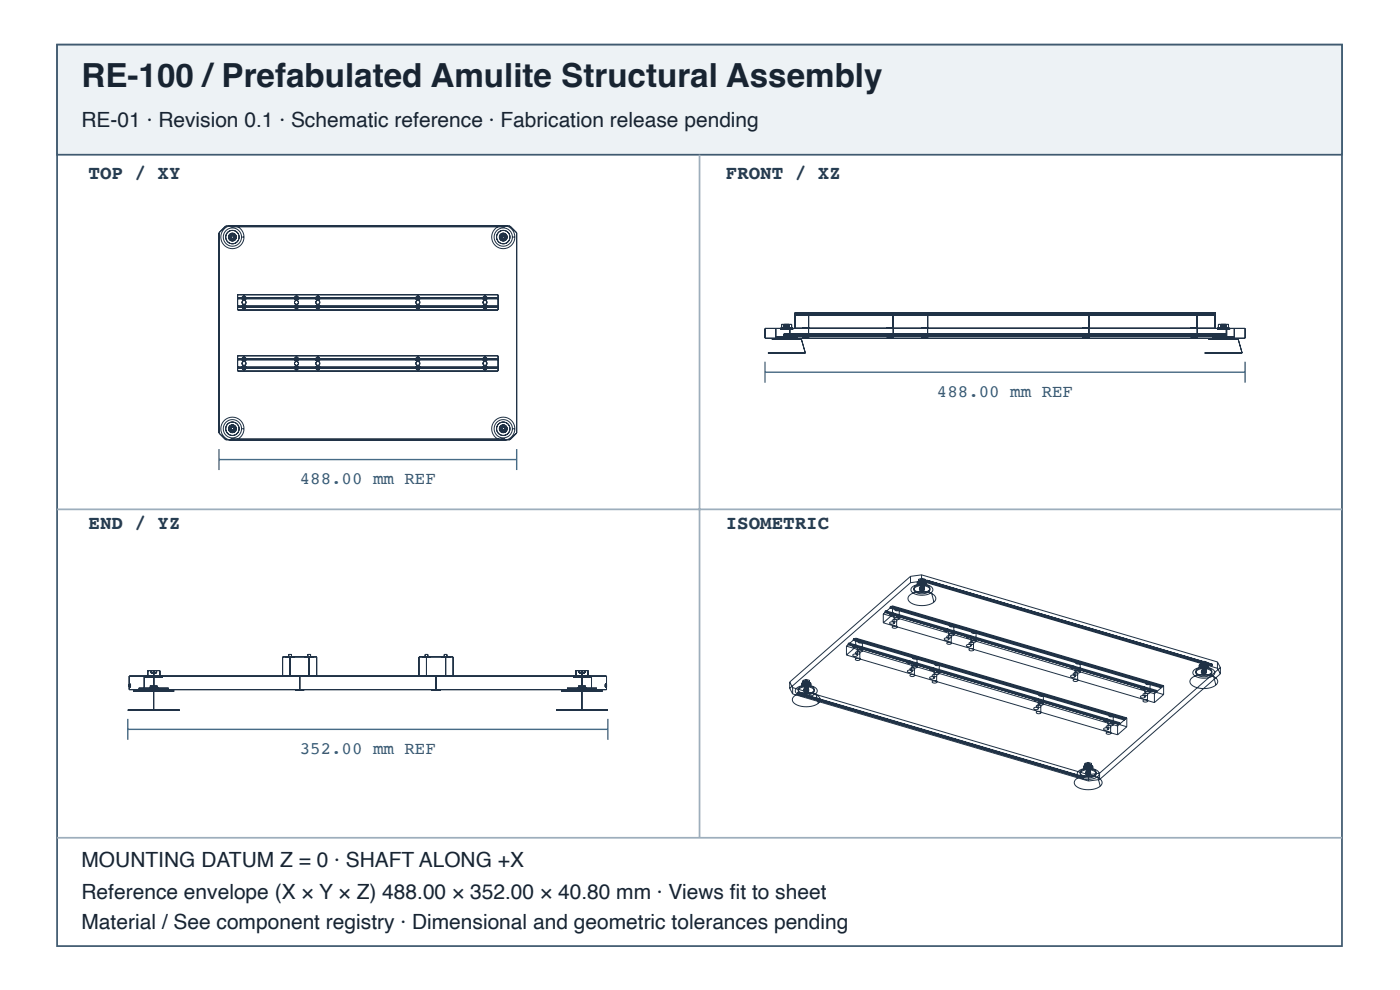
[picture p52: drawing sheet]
<svg xmlns="http://www.w3.org/2000/svg" width="297mm" height="210mm" viewBox="0 0 297 210" stroke-linecap="round" stroke-linejoin="round" font-family="sans-serif">
<defs><g id="words">
<text font-size="7" fill="#182431" x="17.3" y="18.4">RE-100 /Prefabulated Amulite Structural Assembly</text>
<g font-size="4.4" fill="#182431">
<text x="17.3" y="26.9">RE-01 · Revision 0.1 · Schematic reference · Fabrication release pending</text>
<text x="17.3" y="183.9">MOUNTING DATUM Z = 0 · SHAFT ALONG +X</text>
<text x="17.3" y="190.6">Reference envelope (X × Y × Z) 488.00 × 352.00 × 40.80 mm · Views fi t to sheet</text>
<text x="17.3" y="196.9">Material / See component registry · Dimensional and geometric tolerances pending</text>
</g>
<g font-size="4.1" fill="#263d52">
<text x="18.8" y="38">TOP / XY</text>
<text x="154" y="38">FRONT / XZ</text>
<text x="18.8" y="112.1">END / YZ</text>
<text x="154" y="112.1">ISOMETRIC</text>
</g>
<g font-size="3.7" fill="#335b78">
<text x="198.8" y="84.1">488.00 mm REF</text>
<text x="63.6" y="102.6">488.00 mm REF</text>
<text x="63.6" y="159.8">352.00 mm REF</text>
</g>
</g></defs>
<path d="M12.1 9.5h272.6v191.1h-272.6z" fill="none" stroke="#405a70" stroke-width=".37"/>
<path d="M12.1 9.5h272.6v23.3h-272.6z" fill="#edf2f5"/>
<path d="M12.1 9.5h272.6v23.3h-272.6z" fill="none" stroke="#405a70" stroke-width=".37"/>
<path d="M148.4 32.8v144.8M12.1 108h272.6M12.1 177.6h272.6" fill="none" stroke="#9daebc" stroke-width=".37"/>
<g fill="none" stroke="#203246" stroke-width=".21">
<path d="M47.9 47.9h60.3l1.4 1.5v42.4l-1.4 1.4h-60.3l-1.4-1.4v-42.4zM48.9 47.9v.2h58.3v-.2M49 49.7h.6l.4 .6-.4 .5h-.6l-.4-.5zM49.2 50h.3l.1 .3-.1 .2h-.3l-.2-.2zM51.2 50.3h.6M106.4 49.7h.7l.3 .6-.3 .5h-.7l-.3-.5zM106.6 50h.3l.2 .3-.2 .2h-.3l-.1-.2zM108.7 50.3h.5M50.4 62.5h55.3v3.2h-55.3zM50.4 75.4h55.3v3.3h-55.3zM50.4 78.1h55.3M50.4 77.8h55.3"/>
<path d="M50.4 76.3h55.3M50.4 76h55.3M50.4 65.1h55.3M50.4 64.9h55.3M50.4 63.3h55.3M50.4 63.1h55.3M162.3 69.6h101.8v2.1h-101.8zM162.9 74.8h8zM163.8 71.9h6.2zM164.6 69.6v2.1M164.6 71.5h4.6zM164.6 71.9h4.6z"/>
<path d="M165.6 69.6h2.6zM165.6 69.8h2.6zM165.8 69.6v-.8h2.2v.8M166.2 71.5h1.4zM166.2 71.9h1.4zM166.2 71.7h1.4zM166.2 69.6h1.4zM166.3 70.9h93.9v.4h-93.9zM166.3 69.6h1.2zM166.3 69.8h1.2zM166.3 71.2h1.2zM166.4 68.8v.8"/>
<path d="M166.6 68.8v.3M167.1 68.8v.3M167.4 68.8v.3h-1M167.4 68.8v.8M167.5 69.6v1.6M167.5 69.6v.2M167.6 69.6v2.3M168.2 69.6v.2M168.7 69.6v-3.3h89.1v3.3M168.7 66.7h89.1M169.2 71.5v.4M170 71.9l.9 2.9"/>
<path d="M170.2 71.7h1.3zM170.2 69.6h1.3zM170.2 66.7h1.3zM171.5 66.7v5M188.1 71.7h1.4zM188.1 69.6h1.4zM188.1 66.7h1.4zM189.5 66.7v5M195.4 71.7h1.4zM195.4 69.6h1.4zM195.4 66.7h1.4zM196.8 66.7v5"/>
<path d="M229.7 71.7h1.3zM229.7 69.6h1.3zM229.7 66.7h1.3zM231 66.7v5M252.6 71.7h1.4zM252.6 69.6h1.4zM252.6 66.7h1.4zM254 66.7v5M255.6 74.8h7.9zM256.4 71.9h6.3zM257.3 71.5h4.5zM257.3 71.9h4.5z"/>
<path d="M258.2 69.6h2.7zM258.2 69.8h2.7zM258.5 69.6v-.8h2.1v.8M258.9 71.5h1.4zM258.9 71.9h1.4zM258.9 71.7h1.3zM258.9 69.6h1.3zM258.9 69.8h1.3zM258.9 71.2h1.3zM259.1 68.8l-.1 .8M259.3 68.8v.3M259.8 68.8v.3"/>
<path d="M260.1 68.8v.3h-1M260.1 68.8v.8M260.2 69.6v1.6M260.2 69.6v.2M260.2 69.6l.1 2.3M260.9 69.6v.2M261.8 69.6v2.3M262.7 71.9l.8 2.9M48.9 93.2v-.1h58.3v.1M49 90.3h.6l.4 .6-.4 .6h-.6l-.4-.6zM49.2 90.6h.3l.1 .3-.1 .3h-.3l-.2-.3zM51.2 90.9h.6"/>
<path d="M106.4 90.3h.7l.3 .6-.3 .6h-.7l-.3-.6zM106.6 90.6h.3l.2 .3-.2 .3h-.3l-.1-.3zM108.7 90.9h.5M60.6 139.3h1.9zM61.3 138.8h.5v.5h-.5zM61.5 139.3v4M64.6 139.3h1.9zM65.3 138.8h.6v.5h-.6zM65.6 139.3v4M89.5 139.3h1.9zM90.2 138.8h.6v.5h-.6zM90.5 139.3v4"/>
<path d="M93.6 139.3h1.9zM94.2 138.8h.6v.5h-.6zM94.5 139.3v4M179.6 137v1.9M179.6 138.9l57.5 16.9M179.6 137l57.5 16.9M179.9 136.4v.3M179.9 136.7l57.5 16.9v-.2M179.9 136.4l57.5 17M180.1 136.3l-.2 .1M180.1 136.3v.3M180.1 136.6l-.2 .1"/>
<path d="M180.1 136.6l57.5 16.9v-.3M180.1 136.3l57.5 16.9M180.9 136.9a.51 .51 0 0 1 .6-.2 .51 .51 0 0 1 .4 .5h-.8zM180.9 138.8a.51 .51 0 0 1 .6-.2 .51 .51 0 0 1 .4 .4l-.6 .2-.3-.2zM181 135.5v.3M181 135.8l57.5 16.9v-.3M181 135.5l57.5 16.9M181.2 135.3l-.2 .2M181.2 135.6l-.2 .2M181.2 135.3v.3M181.2 135.6l57.5 16.9v-.2M181.2 135.3l57.5 17"/>
<path d="M181.5 139.7a.51 .51 0 0 1 .5-.2 .51 .51 0 0 1 .4 .4l-.5 .1-.4-.1zM181.5 138.4a.51 .51 0 0 1 .5-.3 .51 .51 0 0 1 .4 .5h-.7zM181.5 135.3l-1.9 1.7M181.5 135.3v1.9M181.5 137.2l-1.9 1.7M181.5 135.3l57.6 16.9M181.5 137.2l57.6 16.9M181.9 137.2v1.8M182 136a.51 .51 0 0 1 .6-.2 .51 .51 0 0 1 .4 .4l-.8 .1zM182 137.9a.51 .51 0 0 1 .6-.2 .51 .51 0 0 1 .4 .4l-.8 .1zM182.4 138.6v1.3M183 136.2v1.9"/>
<path d="M187.4 130.2v1.8M187.4 132l57.5 17M187.4 130.2l57.5 16.9M187.7 129.9l59.2 17.3M187.7 129.6v.3M187.7 129.6l57.6 16.9M187.9 129.5l-.2 .1M187.9 129.7l-.2 .2M187.9 129.5v.2M187.9 129.7l57.5 17v-.3M187.9 129.5l57.5 16.9M188.7 130.1a.51 .51 0 0 1 .6-.2 .51 .51 0 0 1 .4 .4l-.8 .1z"/>
<path d="M188.7 132a.51 .51 0 0 1 .6-.2 .51 .51 0 0 1 .4 .4l-.8 .1zM188.8 128.7v.2M188.8 128.9l57.6 16.9v-.2M188.8 128.7l57.6 16.9M189 128.5l-.2 .2M189 128.8l-.2 .1M189 128.5v.3M189 128.8l57.5 16.9v-.3M189 128.5l57.5 16.9M189.3 132.9a.51 .51 0 0 1 .5-.3 .51 .51 0 0 1 .4 .5l-.7 .1zM189.3 131.5a.51 .51 0 0 1 .5-.2 .51 .51 0 0 1 .4 .4l-.7 .1zM189.3 128.5l-1.9 1.7"/>
<path d="M189.3 128.5v1.8l-1.9 1.7M189.3 128.5l57.6 16.9M189.7 130.3v1.9M189.8 129.2a.51 .51 0 0 1 .6-.3 .51 .51 0 0 1 .4 .5l-.8 .1zM189.8 131a.51 .51 0 0 1 .6-.2 .51 .51 0 0 1 .4 .5h-.8zM190.2 131.7v1.4M190.8 129.4v1.9M193 126.1a4.6 4.6 0 0 1 5.4 .3 1.1 1.1 0 0 1-.9 1.6 4.6 4.6 0 0 1-4.7-.6 .88 .88 0 0 1 .2-1.3zM193.2 122.2v1.3M193.2 123.5l-25.7 22.4M193.2 122.2l-25.7 22.4M193.6 124.4a3.5 3.5 0 0 1 4.2 .3 .97 .97 0 0 1-.8 1.3 3.4 3.4 0 0 1-3.7-.7 .71 .71 0 0 1 .3-.9z"/>
<path d="M193.6 139.4a.51 .51 0 0 1 .6-.2 .51 .51 0 0 1 .3 .4l-.5 .1-.3-.1zM194 124.4a2.46 2.46 0 0 1 3.3 .2 .99 .99 0 0 1-1.1 1 1.97 1.97 0 0 1-2.3-.8zM194 124.7a2.46 2.46 0 0 1 3.3 .2 .99 .99 0 0 1-1.1 .9 1.97 1.97 0 0 1-2.3-.7zM194.5 139.6v1.9M194.7 123.3a1.38 1.38 0 0 1 1.9 .2 1.18 1.18 0 0 1-2 0zM194.7 123.5a1.38 1.38 0 0 1 1.9 .1 1.18 1.18 0 0 1-2 0zM194.9 123.7l.7 .2M194.9 122.8v.4l.7 .2M194.9 122.8v.9M195.1 124.7l.5-.2 .5 .2a.53 .53 0 0 1-.5 .3 .53 .53 0 0 1-.5-.3zM195.1 124.9l.5-.2 .5 .2a.53 .53 0 0 1-.5 .4 .53 .53 0 0 1-.5-.4zM195.1 124.8a.51 .51 0 0 1 .5-.2 .51 .51 0 0 1 .4 .4l-.5 .1-.4-.1z"/>
<path d="M195.1 123.5a.51 .51 0 0 1 .5-.3 .51 .51 0 0 1 .4 .5l-.7 .1zM195.1 123.5a.47 .47 0 0 1 .5-.2 .47 .47 0 0 1 .4 .4l-.5 .1-.3-.1zM195.1 123.6a.47 .47 0 0 1 .5-.2 .47 .47 0 0 1 .4 .4l-.7 .1zM195.2 123.4l.5-.1 .3 .2a.42 .42 0 0 1-.4 .3 .42 .42 0 0 1-.4-.4zM195.2 124.4l.3-.1 .5 .2a.42 .42 0 0 1-.4 .3 .42 .42 0 0 1-.4-.4zM195.3 123.3l.3 .1M195.3 122.9h.6v.4M195.3 122.9v.4M195.3 122.9v.2h.6M195.5 123.2l-2.3 .3M195.5 123.2l62.8 18.5M195.5 121.9l-2.3 .3"/>
<path d="M195.5 121.9l62.8 18.4M195.5 121.9v1.3M195.6 123.2v.7M195.6 123.2l-.3-.1v.2M195.6 123.1l.7 .2v.4M195.6 122.6v.5M195.6 122.6l.7 .2M195.6 123.1l-.7 .2v.4M195.6 122.6l-.7 .2M195.9 123.1l-.3 .1M196 123.7v1M196 123.7v1.5"/>
<path d="M196.3 123.7l-.7 .2M196.3 122.8v.9M196.3 122.8v.4l-.7 .2M196.4 123.8v.1M196.5 123.3l60.6 17.9M196.5 123.1l60.6 17.8M196.5 123.1v.2M196.6 123.3l60.6 17.8M196.6 123l60.6 17.8M196.6 123v.3M196.6 123.3h-.1M196.6 123l-.1 .1"/>
<path d="M197.1 125.2v.3M197.6 125.6l.5 2.1M200.3 133.5a.51 .51 0 0 1 .6-.2 .51 .51 0 0 1 .4 .4l-.6 .2-.3-.2zM200.3 135.4a.51 .51 0 0 1 .6-.2 .51 .51 0 0 1 .4 .4l-.8 .1zM200.9 136.3a.51 .51 0 0 1 .5-.3 .51 .51 0 0 1 .4 .5l-.7 .1zM200.9 134.9a.51 .51 0 0 1 .5-.2 .51 .51 0 0 1 .4 .4l-.7 .1zM201.3 133.7v1.9M201.4 132.6a.51 .51 0 0 1 .6-.3 .51 .51 0 0 1 .4 .5l-.6 .1-.3-.1zM201.4 134.4a.51 .51 0 0 1 .6-.2 .51 .51 0 0 1 .4 .5l-.6 .1-.3-.1zM201.8 135.1v1.4M202.4 132.8v1.9M205 134.9a.51 .51 0 0 1 .6-.2 .51 .51 0 0 1 .4 .4l-.8 .1z"/>
<path d="M205 136.8a.51 .51 0 0 1 .6-.2 .51 .51 0 0 1 .4 .4l-.8 .1zM205.6 137.7a.51 .51 0 0 1 .5-.3 .51 .51 0 0 1 .4 .5h-.7zM205.6 136.3a.51 .51 0 0 1 .5-.2 .51 .51 0 0 1 .4 .4l-.7 .1zM206 135.1v1.9M206.1 134a.51 .51 0 0 1 .6-.3 .51 .51 0 0 1 .4 .5h-.8zM206.1 135.8a.51 .51 0 0 1 .6-.2 .51 .51 0 0 1 .4 .4l-.8 .1zM206.5 136.5v1.4M207.1 134.2v1.8M27.1 150.6h11zM27.4 143.3h101.3v2.9h-101.3zM27.4 145.1h.3v.5h-.3M28.3 146.5h8.7z"/>
<path d="M29.4 145.9h6.4zM29.4 146.5h6.4zM30.6 143.3v2.9M30.8 143.3h3.7zM30.8 143.6h3.7zM31.3 143.3v-1.1h2.6v1.1M31.6 145.9h2zM31.6 146.5h2zM31.7 146.2h1.9zM31.7 143.3h1.9zM31.7 143.6h1.8zM31.8 143.3h1.6z"/>
<path d="M31.8 145.5h1.6zM32 142.2v.4h1.2v-.4M32.6 142.2v8.4M60 143.3v-4h7.2v4M60.6 143.3h1.9zM62.6 146.2h1.9zM62.6 143.3h1.9zM63.6 143.3v2.9M64.6 143.3h1.9zM88.9 143.3v-4h7.2v4M89.5 143.3h1.9zM91.6 146.2h1.9z"/>
<path d="M91.6 143.3h1.9zM92.5 143.3v2.9M93.6 143.3h1.9zM118 150.6h11zM119.1 146.5h8.7zM120.3 145.9h6.3zM120.3 146.5h6.3zM121.6 143.3h3.7zM121.6 143.6h3.7zM122.2 143.3v-1.1h2.5v1.1M122.5 145.9h1.9zM122.5 146.5h1.9z"/>
<path d="M122.5 146.2h1.9zM122.5 143.3h1.9zM122.6 143.6h1.7zM122.6 143.3h1.7zM122.6 145.5h1.7zM122.9 142.2v.4h1.2v-.4M123.5 142.2v8.4M125.5 143.3v2.9M128.7 145.1h-.3v.5h.3M167.5 144.6v1.3M167.5 145.9l.7 1.2M167.5 144.6l.7 1.2"/>
<path d="M168.2 145.8v1.3M168.2 147.1l62.7 18.5M168.2 145.8l62.7 18.4M168.5 147.6a4.6 4.6 0 0 1 5.3 .2 1.1 1.1 0 0 1-.9 1.7 4.6 4.6 0 0 1-4.6-.6 .88 .88 0 0 1 .2-1.3zM169 145.9a3.5 3.5 0 0 1 4.3 .3 .97 .97 0 0 1-.8 1.2 3.4 3.4 0 0 1-3.7-.6 .71 .71 0 0 1 .2-.9zM169.2 146.9v.3M169.2 146.9l60.7 17.8M169.2 147.2l60.7 17.8M169.3 146.8l-.1 .1M169.3 146.8v.3M169.3 147.1l-.1 .1M169.3 146.8l60.6 17.9"/>
<path d="M169.3 147.1l60.6 17.8M169.5 145.8a2.46 2.46 0 0 1 3.2 .2 .99 .99 0 0 1-1.1 1 1.97 1.97 0 0 1-2.3-.8zM169.5 146.1a2.46 2.46 0 0 1 3.2 .2 .99 .99 0 0 1-1.1 1 1.97 1.97 0 0 1-2.3-.8zM170.1 144.8a1.38 1.38 0 0 1 1.9 .1 1.18 1.18 0 0 1-1.9 0zM170.1 144.9a1.38 1.38 0 0 1 1.9 .2 1.18 1.18 0 0 1-1.9 0zM170.4 145.2l.6 .2M170.4 144.2v.5l.6 .2M170.4 144.2v1M170.5 146.1l.5-.2 .6 .2a.53 .53 0 0 1-.6 .4 .53 .53 0 0 1-.5-.4zM170.5 146.4l.5-.2 .6 .2a.53 .53 0 0 1-.6 .3 .53 .53 0 0 1-.5-.3zM170.6 146.2a.51 .51 0 0 1 .5-.2 .51 .51 0 0 1 .4 .5h-.8zM170.6 144.9a.51 .51 0 0 1 .5-.2 .51 .51 0 0 1 .4 .4l-.8 .1z"/>
<path d="M170.6 144.9a.47 .47 0 0 1 .5-.2 .47 .47 0 0 1 .4 .4l-.7 .1zM170.6 145.1a.47 .47 0 0 1 .5-.3 .47 .47 0 0 1 .4 .4l-.7 .1zM170.7 144.9l.5-.1 .3 .1a.42 .42 0 0 1-.4 .3 .42 .42 0 0 1-.4-.3zM170.7 145.9l.5-.1 .3 .1a.42 .42 0 0 1-.4 .3 .42 .42 0 0 1-.4-.3zM170.7 144.5l.3 .1M170.7 144.4h.7v.4h-.7zM170.7 144.6h.7M171 144.6v.8M171 144.6l.7 .2v.4M171 144v.6M171 144l.7 .2M171 144.6l-.6 .2v.4"/>
<path d="M171 144l-.6 .2M171.4 144.5l-.4 .1M171.4 145.1v1M171.5 145.1v1.4M171.5 146.3v.3M171.7 145.2l-.7 .2M171.7 144.2v1M171.7 144.2v.5l-.7 .2M171.9 145.2v.2M172.5 146.6v.3M173.1 147.1l.5 2M192.5 140.4a.51 .51 0 0 1 .6-.3 .51 .51 0 0 1 .4 .5h-.8z"/>
<path d="M192.5 142.2a.51 .51 0 0 1 .6-.2 .51 .51 0 0 1 .4 .4l-.8 .1zM193.1 143.1a.51 .51 0 0 1 .5-.2 .51 .51 0 0 1 .4 .4l-.8 .1zM193.1 141.8a.51 .51 0 0 1 .5-.3 .51 .51 0 0 1 .4 .5h-.8zM193.5 140.6v1.8M193.6 141.3a.51 .51 0 0 1 .6-.2 .51 .51 0 0 1 .3 .4l-.7 .1zM194 142v1.3M197.2 141.7a.51 .51 0 0 1 .6-.2 .51 .51 0 0 1 .4 .5h-.8zM197.2 143.6a.51 .51 0 0 1 .6-.2 .51 .51 0 0 1 .4 .4l-.8 .1zM197.8 144.5a.51 .51 0 0 1 .5-.2 .51 .51 0 0 1 .4 .4l-.7 .1zM197.8 143.1a.51 .51 0 0 1 .5-.2 .51 .51 0 0 1 .4 .5h-.7zM198.2 142v1.8M198.3 140.8a.51 .51 0 0 1 .6-.2 .51 .51 0 0 1 .4 .4l-.8 .1z"/>
<path d="M198.3 142.7a.51 .51 0 0 1 .6-.3 .51 .51 0 0 1 .4 .5l-.8 .1zM198.7 143.4v1.3M199.3 141v1.9M219.3 148.2a.51 .51 0 0 1 .6-.2 .51 .51 0 0 1 .4 .5l-.6 .1-.3-.1zM219.3 150.1a.51 .51 0 0 1 .6-.2 .51 .51 0 0 1 .4 .4l-.6 .2-.3-.2zM219.9 151a.51 .51 0 0 1 .5-.2 .51 .51 0 0 1 .4 .4l-.7 .1zM219.9 149.6a.51 .51 0 0 1 .5-.2 .51 .51 0 0 1 .4 .5l-.5 .1-.4-.1zM220.3 148.5v1.8M220.4 147.3a.51 .51 0 0 1 .6-.2 .51 .51 0 0 1 .4 .4l-.6 .1-.3-.1zM220.4 149.2a.51 .51 0 0 1 .6-.3 .51 .51 0 0 1 .4 .5l-.6 .1-.3-.1zM220.8 149.9v1.3M221.4 147.5v1.9"/>
<path d="M227.1 141.4a.51 .51 0 0 1 .6-.2 .51 .51 0 0 1 .4 .4l-.6 .1-.3-.1zM227.1 143.3a.51 .51 0 0 1 .6-.2 .51 .51 0 0 1 .4 .4l-.8 .1zM227.7 144.2a.51 .51 0 0 1 .5-.3 .51 .51 0 0 1 .4 .5h-.7zM227.7 142.8a.51 .51 0 0 1 .5-.2 .51 .51 0 0 1 .4 .4l-.7 .1zM228.1 141.6v1.9M228.2 140.5a.51 .51 0 0 1 .6-.3 .51 .51 0 0 1 .4 .5l-.6 .1-.3-.1zM228.2 142.3a.51 .51 0 0 1 .6-.2 .51 .51 0 0 1 .4 .4l-.6 .2-.3-.2zM228.6 143v1.4M229.2 140.7v1.8M234.1 152.6a.51 .51 0 0 1 .6-.2 .51 .51 0 0 1 .4 .4l-.8 .1zM234.1 154.5a.51 .51 0 0 1 .6-.2 .51 .51 0 0 1 .4 .4l-.8 .1zM234.7 155.3a.51 .51 0 0 1 .5-.2 .51 .51 0 0 1 .4 .5l-.5 .1-.4-.1z"/>
<path d="M234.7 154a.51 .51 0 0 1 .5-.2 .51 .51 0 0 1 .4 .4l-.7 .1zM235.1 152.8v1.9M235.2 151.6a.51 .51 0 0 1 .6-.2 .51 .51 0 0 1 .4 .5h-.8zM235.2 153.5a.51 .51 0 0 1 .6-.2 .51 .51 0 0 1 .4 .4l-.8 .1zM235.6 154.2v1.4M236.2 151.9v1.8M237.1 153.9v1.9M237.6 153.2l-.2 .2M238.7 152.3l-.2 .1M239.1 152.2l-2 1.7M239.1 152.2v1.9M239.1 154.1l-2 1.7"/>
<path d="M242 145.8a.51 .51 0 0 1 .5-.3 .51 .51 0 0 1 .4 .5l-.8 .1zM242 147.6a.51 .51 0 0 1 .5-.2 .51 .51 0 0 1 .4 .5h-.8zM242.5 148.5a.51 .51 0 0 1 .5-.2 .51 .51 0 0 1 .4 .4l-.5 .1-.4-.1zM242.5 147.2a.51 .51 0 0 1 .5-.3 .51 .51 0 0 1 .4 .5l-.7 .1zM242.9 146v1.9M243 144.8a.51 .51 0 0 1 .6-.2 .51 .51 0 0 1 .4 .4l-.8 .1zM243 146.7a.51 .51 0 0 1 .6-.2 .51 .51 0 0 1 .4 .4l-.8 .1zM243.4 147.4v1.3M244 145v1.9M244.9 147.1v1.9M245.3 146.5v.3M245.4 146.4l-.1 .1"/>
<path d="M246.5 145.4l-.1 .2M246.9 145.4l-2 1.7M246.9 147.2l-2 1.8M246.9 145.4v1.8M252.8 143.7a4.6 4.6 0 0 1 5.4 .3 1.11 1.11 0 0 1-.9 1.6 4.6 4.6 0 0 1-4.7-.6 .88 .88 0 0 1 .2-1.3zM253.4 142a3.5 3.5 0 0 1 4.2 .3 .97 .97 0 0 1-.8 1.2 3.4 3.4 0 0 1-3.7-.6 .71 .71 0 0 1 .3-.9zM253.8 142a2.46 2.46 0 0 1 3.3 .2 .99 .99 0 0 1-1.1 1 1.97 1.97 0 0 1-2.3-.8zM253.8 142.3a2.46 2.46 0 0 1 3.3 .2 .99 .99 0 0 1-1.1 .9 1.97 1.97 0 0 1-2.3-.7zM254.5 140.9a1.38 1.38 0 0 1 1.9 .2 1.18 1.18 0 0 1-2 0zM254.5 141.1a1.38 1.38 0 0 1 1.9 .1 1.18 1.18 0 0 1-2 0zM254.7 141.3l.7 .2M254.7 140.4v.4l.7 .2 .7-.2v-.4"/>
<path d="M254.7 140.4v.9M254.9 142.3l.5-.2 .5 .2a.53 .53 0 0 1-.5 .3 .53 .53 0 0 1-.5-.3zM254.9 142.5l.5-.2 .5 .2a.53 .53 0 0 1-.5 .4 .53 .53 0 0 1-.5-.4zM254.9 142.4a.51 .51 0 0 1 .5-.2 .51 .51 0 0 1 .4 .4l-.7 .1zM254.9 141a.51 .51 0 0 1 .5-.2 .51 .51 0 0 1 .4 .5h-.7zM254.9 141a.47 .47 0 0 1 .5-.2 .47 .47 0 0 1 .4 .4l-.7 .1zM254.9 141.2a.47 .47 0 0 1 .5-.2 .47 .47 0 0 1 .4 .4l-.7 .1zM255 141l.5-.1 .3 .1a.42 .42 0 0 1-.4 .4 .42 .42 0 0 1-.4-.4zM255 142l.5-.1 .3 .2a.42 .42 0 0 1-.4 .3 .42 .42 0 0 1-.4-.4zM255.1 140.7h.6zM255.1 140.9v-.4l.3-.1 .3 .1v.4M255.4 140.8v.7"/>
<path d="M255.4 140.7l.7 .2v.4M255.4 140.2v.5M255.4 140.2l.7 .2M255.4 140.7l-.7 .2v.4M255.4 140.2l-.7 .2M255.8 141.2v1.1M255.8 141.3v1.4M256.1 141.3l-.7 .2M256.1 140.4v.9M256.3 141.4v.1M256.9 142.8v.2M257.1 140.9v.3"/>
<path d="M257.2 140.8v.3M257.2 141.1l-.1 .1M257.2 140.8l-.1 .1M257.4 143.2l.6 2M258.3 141.7l.6 1.2M258.3 140.3l.6 1.2M258.3 140.3v1.4M258.9 142.9l-25.6 22.4M258.9 141.5l-25.6 22.4M258.9 141.5v1.4M228.3 165.2a4.6 4.6 0 0 1 5.3 .2 1.1 1.1 0 0 1-.8 1.7 4.6 4.6 0 0 1-4.7-.7 .88 .88 0 0 1 .2-1.2zM228.8 163.5a3.5 3.5 0 0 1 4.3 .2 .97 .97 0 0 1-.8 1.3 3.4 3.4 0 0 1-3.7-.6 .71 .71 0 0 1 .2-.9z"/>
<path d="M229.3 163.4a2.46 2.46 0 0 1 3.2 .2 .99 .99 0 0 1-1.1 1 1.96 1.96 0 0 1-2.3-.8zM229.3 163.7a2.46 2.46 0 0 1 3.2 .2 .99 .99 0 0 1-1.1 1 1.96 1.96 0 0 1-2.3-.8zM229.9 164.7v.3M229.9 162.4a1.38 1.38 0 0 1 2 .1 1.18 1.18 0 0 1-2 0zM229.9 162.5a1.38 1.38 0 0 1 2 .2 1.18 1.18 0 0 1-2 0zM229.9 164.7h.1M229.9 164.7v.2M229.9 164.9v.1M230.2 162.8l.7 .2M230.2 161.8v.4l.7 .2M230.2 161.8v1M230.4 163.7l.5-.2 .5 .2a.53 .53 0 0 1-.5 .4 .53 .53 0 0 1-.5-.4z"/>
<path d="M230.4 164l.5-.2 .5 .2a.53 .53 0 0 1-.5 .3 .53 .53 0 0 1-.5-.3zM230.4 163.8a.51 .51 0 0 1 .5-.2 .51 .51 0 0 1 .4 .4l-.7 .1zM230.4 162.5a.51 .51 0 0 1 .5-.2 .51 .51 0 0 1 .4 .4l-.5 .1-.4-.1zM230.4 162.5a.47 .47 0 0 1 .5-.2 .47 .47 0 0 1 .4 .4l-.5 .1-.4-.1zM230.4 162.6a.47 .47 0 0 1 .5-.2 .47 .47 0 0 1 .4 .4l-.5 .2-.4-.2zM230.5 162.5l.3-.2 .5 .2a.42 .42 0 0 1-.4 .3 .42 .42 0 0 1-.4-.3zM230.5 163.5l.5-.1 .3 .1a.42 .42 0 0 1-.4 .3 .42 .42 0 0 1-.4-.3zM230.5 162.1l.4 .1M230.5 161.9h.7v.5h-.7zM230.5 162.2h.7M230.9 162.2v.8M230.9 162.2l.6 .2v.4"/>
<path d="M230.9 161.6v.6M230.9 161.6l.6 .2M230.9 162.2l-.7 .2v.4M230.9 161.6l-.7 .2M230.9 164.2v1.4M231.2 162.1l-.3 .1M231.3 162.7l-.1 1M231.3 162.7v1.5M231.5 162.8l-.6 .2M231.5 161.8v1M231.5 161.8v.4l-.6 .2M231.7 162.8v.2"/>
<path d="M232.3 164.2v.3M232.9 164.6l.5 2.1M233.3 165.3l-2.4 .3M233.3 163.9l-2.4 .3M233.3 163.9v1.4"/>
<circle cx="49.3" cy="50.3" r=".83"/>
<circle cx="49.3" cy="50.3" r=".43"/>
<circle cx="49.3" cy="50.3" r="1.94"/>
<circle cx="49.3" cy="50.3" r="1.42"/>
<circle cx="49.3" cy="50.3" r=".39"/>
<circle cx="49.3" cy="50.3" r=".38"/>
<circle cx="49.3" cy="50.3" r="2.46"/>
<circle cx="106.8" cy="50.3" r=".83"/>
<circle cx="106.8" cy="50.3" r=".43"/>
<circle cx="106.8" cy="50.3" r="1.94"/>
<circle cx="106.8" cy="50.3" r="1.42"/>
<circle cx="106.8" cy="50.3" r=".39"/>
<circle cx="106.8" cy="50.3" r=".38"/>
<circle cx="106.8" cy="50.3" r="2.46"/>
<circle cx="51.8" cy="78" r=".43"/>
<circle cx="51.8" cy="76.1" r=".43"/>
<circle cx="51.8" cy="63.2" r=".43"/>
<circle cx="51.8" cy="77.1" r=".43"/>
<circle cx="51.8" cy="65" r=".43"/>
<circle cx="51.8" cy="64.1" r=".43"/>
<circle cx="62.9" cy="63.2" r=".43"/>
<circle cx="62.9" cy="77.1" r=".43"/>
<circle cx="62.9" cy="76.1" r=".43"/>
<circle cx="62.9" cy="78" r=".43"/>
<circle cx="62.9" cy="64.1" r=".43"/>
<circle cx="62.9" cy="65" r=".43"/>
<circle cx="67.4" cy="76.1" r=".43"/>
<circle cx="67.4" cy="77.1" r=".43"/>
<circle cx="67.4" cy="78" r=".43"/>
<circle cx="67.4" cy="63.2" r=".43"/>
<circle cx="67.4" cy="65" r=".43"/>
<circle cx="67.4" cy="64.1" r=".43"/>
<circle cx="88.6" cy="78" r=".43"/>
<circle cx="88.6" cy="63.2" r=".43"/>
<circle cx="88.6" cy="76.1" r=".43"/>
<circle cx="88.6" cy="77.1" r=".43"/>
<circle cx="88.6" cy="64.1" r=".43"/>
<circle cx="88.6" cy="65" r=".43"/>
<circle cx="102.9" cy="63.2" r=".43"/>
<circle cx="102.9" cy="76.1" r=".43"/>
<circle cx="102.9" cy="77.1" r=".43"/>
<circle cx="102.9" cy="78" r=".43"/>
<circle cx="102.9" cy="65" r=".43"/>
<circle cx="102.9" cy="64.1" r=".43"/>
<circle cx="49.3" cy="90.9" r=".83"/>
<circle cx="49.3" cy="90.9" r=".43"/>
<circle cx="49.3" cy="90.9" r="1.94"/>
<circle cx="49.3" cy="90.9" r="1.42"/>
<circle cx="49.3" cy="90.9" r=".39"/>
<circle cx="49.3" cy="90.9" r=".38"/>
<circle cx="49.3" cy="90.9" r="2.46"/>
<circle cx="106.8" cy="90.9" r=".83"/>
<circle cx="106.8" cy="90.9" r=".43"/>
<circle cx="106.8" cy="90.9" r="1.94"/>
<circle cx="106.8" cy="90.9" r="1.42"/>
<circle cx="106.8" cy="90.9" r=".39"/>
<circle cx="106.8" cy="90.9" r=".38"/>
<circle cx="106.8" cy="90.9" r="2.46"/>
</g>
<path d="M162.3 76.7v4.4M162.3 78.9h101.8M264.1 76.7v4.4M46.5 95.2v4.5M46.5 97.4h63.1M109.6 95.2v4.5M27.1 152.4v4.5M27.1 154.6h101.9M129 152.4v4.5" fill="none" stroke="#466b86" stroke-width=".3"/>
<use href="#words"/>
</svg>
